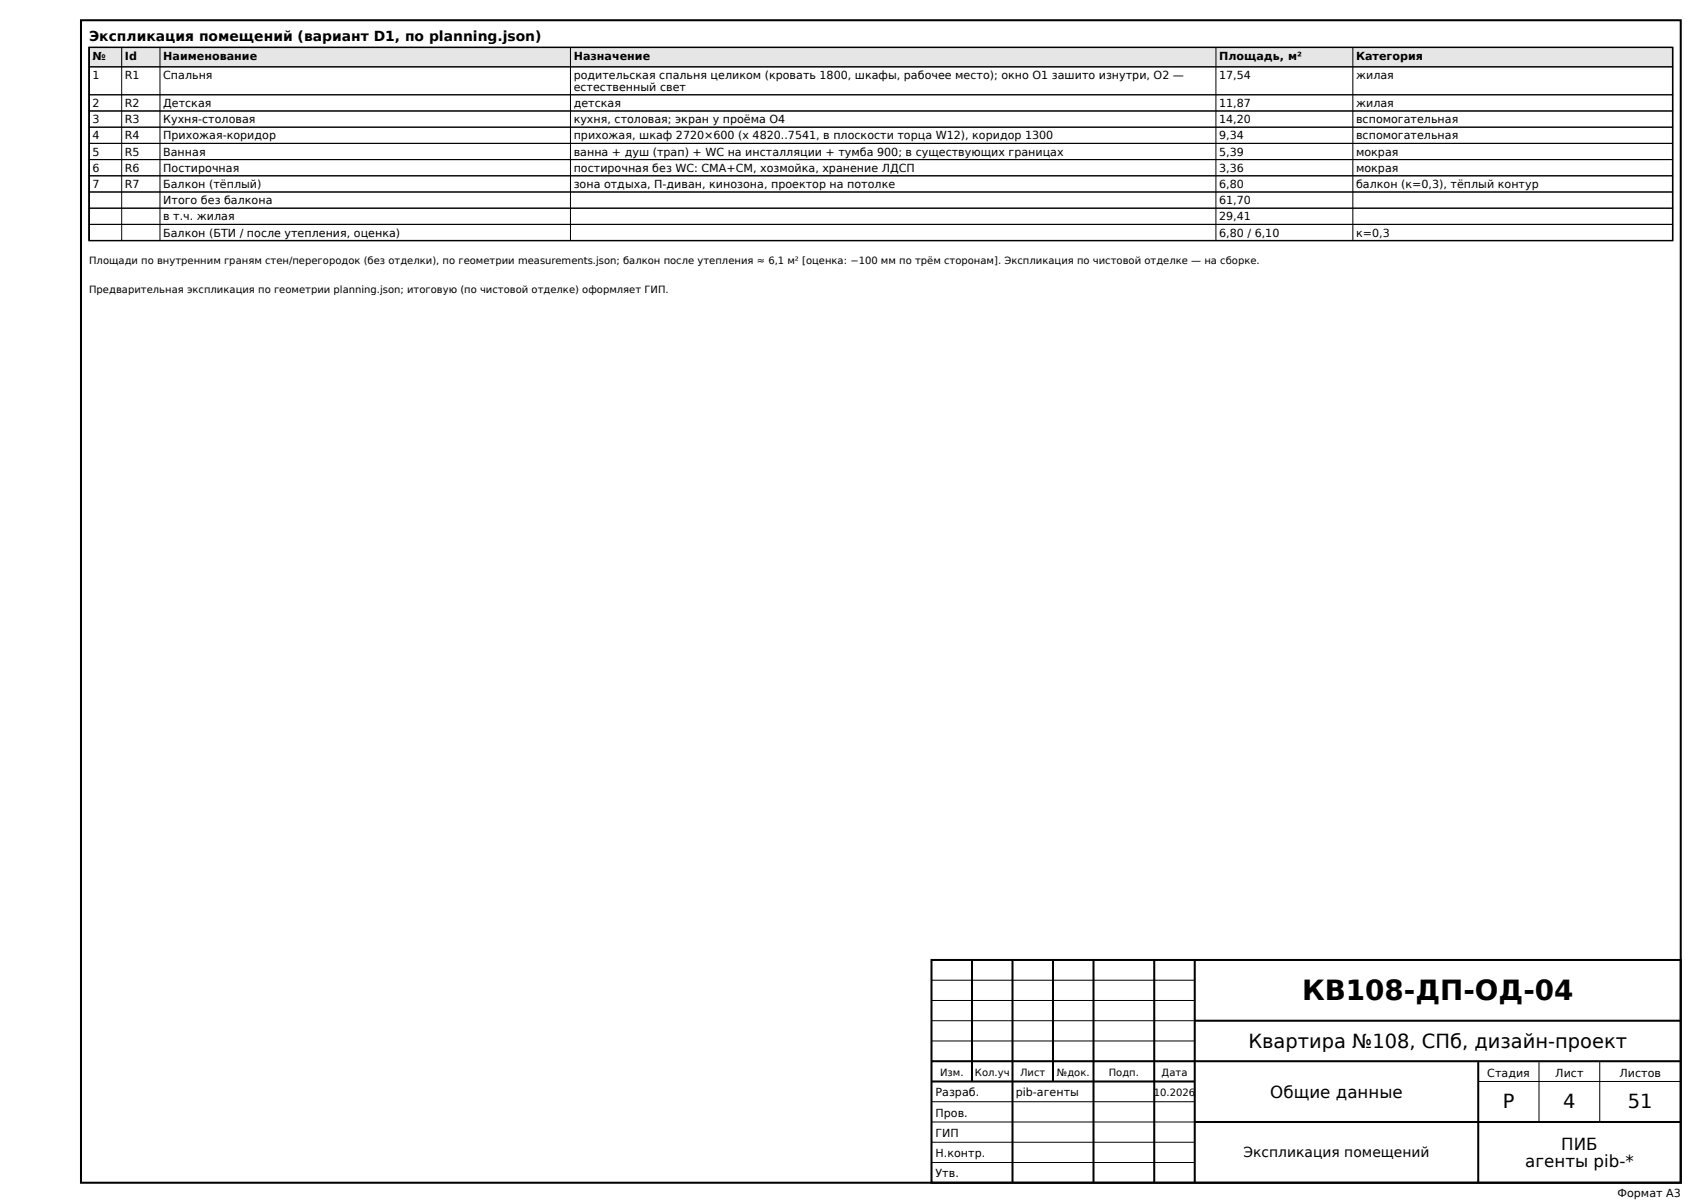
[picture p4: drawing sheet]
<svg xmlns="http://www.w3.org/2000/svg" width="420mm" height="297mm" viewBox="0 0 420 297" stroke-linecap="round" stroke-linejoin="round" font-family="sans-serif">
<defs><g id="words">
<text font-size="6.9" x="321.5" y="247">КВ108-ДП-ОД-04</text>
<g font-size="4.8">
<text x="308.2" y="258.8">Квартира №108, СПб, дизайн-проект</text>
<text x="371.1" y="273.6">Р</text>
<text x="386" y="273.6">4</text>
<text x="401.9" y="273.6">51</text>
</g>
<g font-size="4.1">
<text x="313.7" y="271">Общие данные</text>
<text x="385.5" y="283.8">ПИБ</text>
<text x="376.6" y="288.2">агенты pib-*</text>
</g>
<g font-size="3.4">
<text x="22" y="10.1">Экспликация помещений (вариант D1, по planning.json)</text>
<text x="307" y="285.8">Экспликация помещений</text>
</g>
<g font-size="2.7">
<text x="22.8" y="14.7">№</text>
<text x="30.8" y="14.7">Id</text>
<text x="40.3" y="14.7">Наименование</text>
<text x="141.7" y="14.7">Назначение</text>
<text x="301" y="14.7">Площадь, м²</text>
<text x="334.8" y="14.7">Категория</text>
<text x="22.8" y="19.5">1</text>
<text x="30.8" y="19.5">R1</text>
<text x="40.3" y="19.5">Спальня</text>
<text x="141.7" y="19.5">родительская спальня целиком (кровать 1800, шкафы, рабочее место); окно O1 зашито изнутри, O2 —</text>
<text x="141.7" y="22.4">естественный свет</text>
<text x="301" y="19.5">17,54</text>
<text x="334.8" y="19.5">жилая</text>
<text x="22.8" y="26.4">2</text>
<text x="30.8" y="26.4">R2</text>
<text x="40.3" y="26.4">Детская</text>
<text x="141.7" y="26.4">детская</text>
<text x="301" y="26.4">11,87</text>
<text x="334.8" y="26.4">жилая</text>
<text x="22.8" y="30.4">3</text>
<text x="22.8" y="34.4">4</text>
<text x="30.8" y="30.4">R3</text>
<text x="30.8" y="34.4">R4</text>
<text x="40.3" y="30.4">Кухня-столовая</text>
<text x="40.3" y="34.4">Прихожая-коридор</text>
<text x="141.7" y="30.4">кухня, столовая; экран у проёма O4</text>
<text x="141.7" y="34.4">прихожая, шкаф 2720×600 (x 4820..7541, в плоскости торца W12), коридор 1300</text>
<text x="301" y="30.4">14,20</text>
<text x="301" y="34.4">9,34</text>
<text x="334.8" y="30.4">вспомогательная</text>
<text x="334.8" y="34.4">вспомогательная</text>
<text x="22.8" y="38.4">5</text>
<text x="30.8" y="38.4">R5</text>
<text x="40.3" y="38.4">Ванная</text>
<text x="141.7" y="38.4">ванна + душ (трап) + WC на инсталляции + тумба 900; в существующих границах</text>
<text x="301" y="38.4">5,39</text>
<text x="334.8" y="38.4">мокрая</text>
<text x="22.8" y="42.4">6</text>
<text x="22.8" y="46.4">7</text>
<text x="30.8" y="42.4">R6</text>
<text x="30.8" y="46.4">R7</text>
<text x="40.3" y="42.4">Постирочная</text>
<text x="40.3" y="46.4">Балкон (тёплый)</text>
<text x="141.7" y="42.4">постирочная без WC: СМА+СМ, хозмойка, хранение ЛДСП</text>
<text x="141.7" y="46.4">зона отдыха, П-диван, кинозона, проектор на потолке</text>
<text x="301" y="42.4">3,36</text>
<text x="301" y="46.4">6,80</text>
<text x="334.8" y="42.4">мокрая</text>
<text x="334.8" y="46.4">балкон (к=0,3), тёплый контур</text>
<text x="40.3" y="50.4">Итого без балкона</text>
<text x="301" y="50.4">61,70</text>
<text x="40.3" y="54.4">в т.ч. жилая</text>
<text x="40.3" y="58.4">Балкон (БТИ / после утепления, оценка)</text>
<text x="301" y="54.4">29,41</text>
<text x="301" y="58.4">6,80 / 6,10</text>
<text x="334.8" y="58.4">к=0,3</text>
<text x="367.2" y="265.8">Стадия</text>
<text x="384" y="265.8">Лист</text>
<text x="399.9" y="265.8">Листов</text>
<text x="231" y="270.7">Разраб.</text>
<text x="231" y="275.7">Пров.</text>
<text x="250.8" y="270.7">pib-агенты</text>
<text x="231" y="280.7">ГИП</text>
<text x="231" y="285.7">Н.контр.</text>
<text x="231" y="290.7">Утв.</text>
<text x="399.4" y="295.4">Формат A3</text>
</g>
<g font-size="2.5">
<text x="22" y="65.2">Площади по внутренним граням стен/перегородок (без отделки), по геометрии measurements.json; балкон после утепления ≈ 6,1 м² [оценка: −100 мм по трём сторонам]. Экспликация по чистовой отделке — на сборке.</text>
<text x="22" y="72.4">Предварительная экспликация по геометрии planning.json; итоговую (по чистовой отделке) оформляет ГИП.</text>
<text x="232.1" y="265.7">Изм.</text>
<text x="240.7" y="265.7">Кол.уч</text>
<text x="251.9" y="265.7">Лист</text>
<text x="261" y="265.7">№док.</text>
<text x="273.8" y="265.7">Подп.</text>
<text x="286.8" y="265.7">Дата</text>
<text x="284.9" y="270.7">10.2026</text>
</g>
</g></defs>
<path d="M22 11.7h391v4.8h-391z" fill="#e6e6e6"/>
<g fill="none" stroke="#000" stroke-width=".25">
<path d="M22 11.7h391v4.8h-391zM22 16.5h391v6.9h-391zM22 11.7v47.7M30 11.7v47.7M39.5 11.7v47.7M140.9 11.7v47.7M300.2 11.7v47.7M334 11.7v47.7M413 11.7v47.7M22 23.4h391v4h-391zM22 27.4h391v4h-391zM22 31.4h391v4h-391z"/>
<path d="M22 35.4h391v4h-391zM22 39.4h391v4h-391zM22 43.4h391v4h-391zM22 47.4h391v4h-391zM22 51.4h391v4h-391zM22 55.4h391v4h-391z"/>
</g>
<path d="M22 11.7h391v47.7h-391z" fill="none" stroke="#000" stroke-width=".35"/>
<path d="M230 237h185v55h-185z" fill="#fff"/>
<g fill="none" stroke="#000" stroke-width=".5">
<path d="M20 5h395v287h-395zM230 237h185v55h-185zM240 237v30M250 237v55M260 237v30M270 237v55M285 237v55M295 237v55M295 252h120M230 262h185M230 267h65M295 277h120"/>
<path d="M365 262v30"/>
</g>
<path d="M230 257h65M230 252h65M230 247h65M230 242h65M230 277h65M230 272h65M365 267h50M380 262v15M395 262v15M230 287h65M230 282h65" fill="none" stroke="#000" stroke-width=".25"/>
<use href="#words"/>
</svg>
